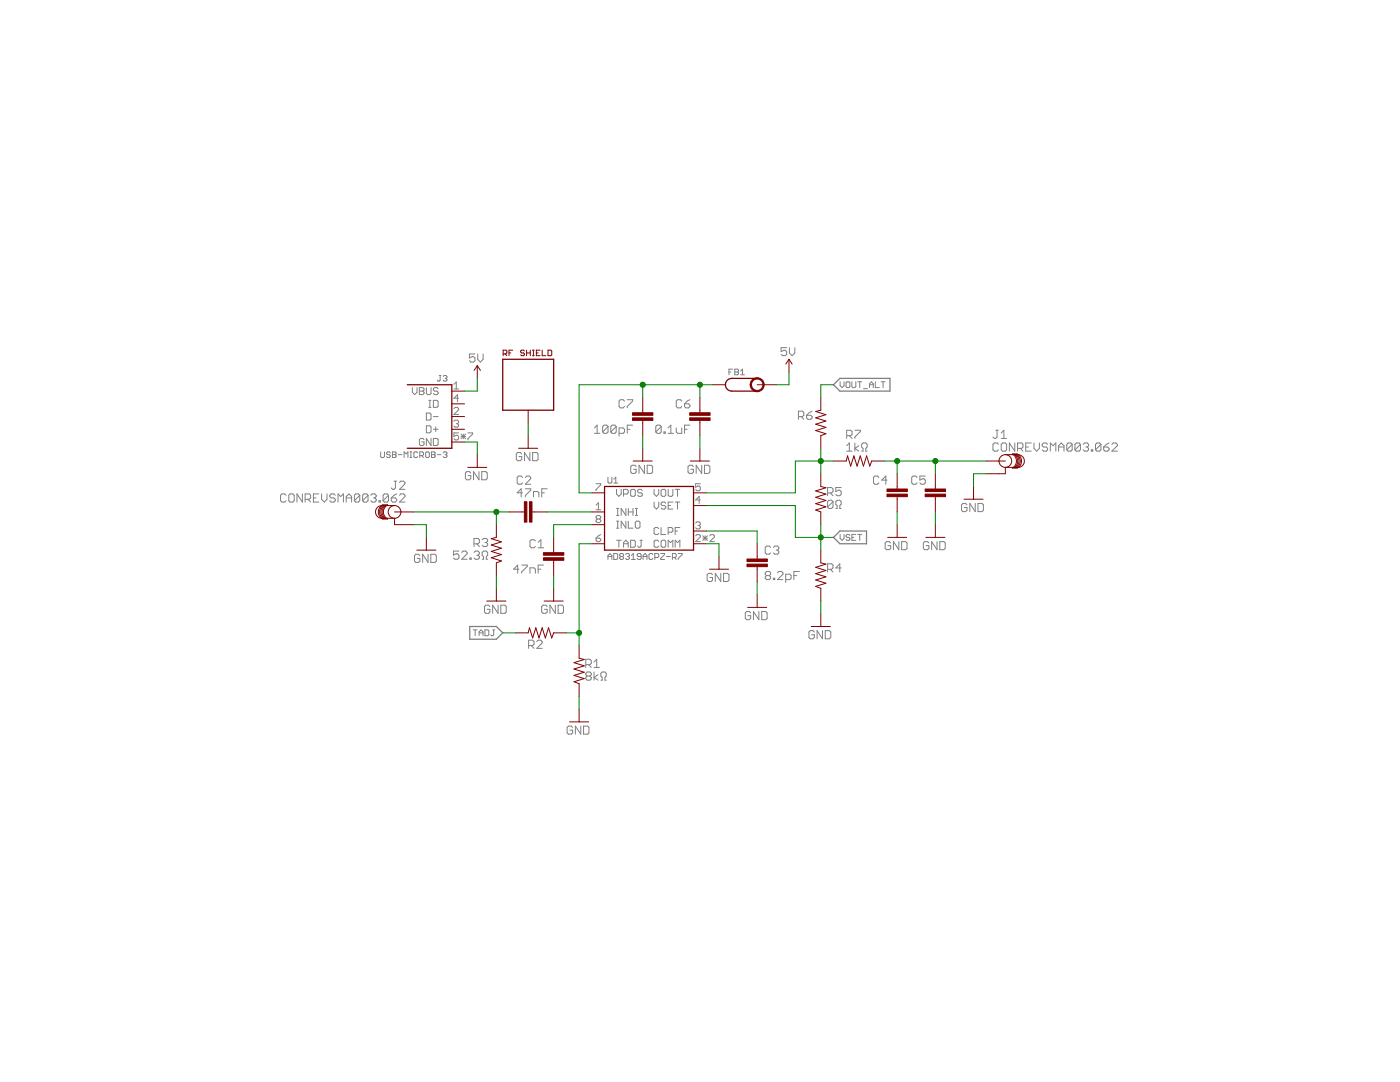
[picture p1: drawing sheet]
<svg xmlns="http://www.w3.org/2000/svg" width="279mm" height="216mm" viewBox="0 0 279 216" stroke-linecap="round" stroke-linejoin="round" font-family="sans-serif">
<g fill="none" stroke="#808080" stroke-width=".2">
<path d="M82.3 77.3v1l.5 .4 .4-.4v-1M83.7 77.3h.7l.2 .3v.2l-.2 .2 .2 .3v.2l-.2 .2h-.7zM83.7 78h.7M85.1 77.3v1.2l.2 .2h.5l.2-.2v-1.2M85.6 79.9h.4M85.8 79.9v1.4M86.5 79.9h.7l.2 .2v.9l-.2 .3h-.7zM87.4 77.6l-.2-.3h-.5l-.2 .3v.2l.2 .2h.5l.2 .3v.2l-.2 .2h-.5l-.2-.2M87.7 74.9h.3M87.8 74.9v1l-.1 .2-.4-.2M88.5 75.1l.1-.2h.4l.2 .2-.2 .4M88.8 75.5h.2"/>
<path d="M89 75.5l.2 .2-.2 .4h-.4l-.1-.2M90.6 76.7l.5-.5v1.4M90.6 77.6h.9M91.5 79.5h-.9l.7-.7v1.4M94.8 70.6h-1.1v.8l.5-.2h.3l.3 .2v.6l-.3 .2h-.5l-.3-.2M95.3 70.6v1.1l.6 .5 .5-.5v-1.1M125.2 79.8h1.1v.2l-1.1 1.1v.3M137.7 79.8l-.6 .2-.5 .6M145.5 74.2h.4M146.2 73.7h-.7v1.1M146.6 73.7h.6l.2 .2-.2 .3 .2 .4-.2 .2h-.6zM146.6 74.2h.6"/>
<path d="M147.8 74.8h.8M147.8 74l.4-.3v1.1M157 69.4h-1.1v.8l.5-.3h.3l.3 .3v.5l-.3 .3h-.5l-.3-.3M157.5 69.4v1l.6 .6 .5-.6v-1M167.7 76.2v.8l.4 .3 .3-.3v-.8M168.8 76.4l.2-.2h.4l.2 .2v.8l-.2 .1h-.4l-.2-.1zM170 76.2v1l.2 .1h.4l.2-.1v-1M171.2 76.2h.8M171.6 76.2v1.1M172.3 77.6h.8M173.5 77.3v-.7l.4-.4 .4 .4v.7M173.5 76.8h.8"/>
<path d="M174.7 76.2v1.1h.8M175.9 76.2h.7M176.2 76.2v1.1M57.1 98.8l-.3-.2h-.5l-.3 .2v1.1l.3 .3h.5l.3-.3M57.9 98.6h.5l.3 .2v1.1l-.3 .3h-.5l-.3-.3v-1.1zM60.3 98.6v1.6l-1-1.6v1.6M60.9 99.6h.8l.3-.2v-.6l-.3-.2h-.8v1.6M61.4 99.6l.6 .6M62.5 99.4h.6M63.6 98.6h-1.1v1.6h1.1M64.2 98.6v1l.5 .6 .6-.6v-1M66.9 98.8l-.3-.2h-.5l-.3 .2v.3l.3 .3h.5l.3 .2v.3l-.3 .3h-.5l-.3-.3"/>
<path d="M69.1 99.4h1.1M71.8 98.8l-.3-.2h-.5l-.3 .2v1.1M71.8 98.8v1.1l-.3 .3h-.5l-.3-.3M71.8 98.8l-1.1 1.1M73.4 98.8l-.2-.2h-.6l-.2 .2v1.1M73.4 98.8v1.1l-.2 .3h-.6l-.2-.3M73.4 98.8l-1 1.1M74 98.8l.3-.2h.5l.3 .2v.3l-.3 .3M74.5 99.4h.3M74.8 99.4l.3 .2v.3l-.3 .3h-.5l-.3-.3M75.6 99.9h.3v.3h-.3zM76 90.2v.9l.2 .2h.3l.2-.2v-.9"/>
<path d="M77.5 98.8l-.2-.2h-.6l-.2 .2v1.1M77.5 98.8v1.1l-.2 .3h-.6l-.2-.3M77.5 98.8l-1 1.1M77.9 90.4l-.2-.2h-.4l-.1 .4 .1 .1h.4l.2 .4-.2 .2h-.4l-.1-.2M78.1 99.4h.8l.3 .2v.3l-.3 .3h-.5l-.3-.3zM78.3 90.2h.6l.2 .2-.2 .3 .2 .4-.2 .2h-.6zM78.3 90.7h.6M78.6 96h.6M78.9 96v1.4l-.3 .2h-.2l-.3-.2M79.2 98.6l-1.1 .8M79.5 90.7h.7M79.7 98.8l.3-.2h.5l.3 .2v.3l-1.1 1.1h1.1"/>
<path d="M79.7 96.3l.3-.3h.5l.3 .3v.2l-1.1 1.1h1.1M80.6 91.3v-1.1l.4 .4 .4-.4v1.1M81.8 91.3h.4M81.8 90.2h.4M82 90.2v1.1M83.4 90.4l-.2-.2h-.4l-.2 .2v.7l.2 .2h.4l.2-.2M83.8 90.9h.5l.2-.2v-.3l-.2-.2h-.5v1.1M84.1 90.9l.4 .4M84.6 87.7l-.2-.2h-.5l-.2 .2v.9l.2 .3h.5l.2-.3v-.4h-.4M84.9 90.4l.2-.2h.4l.2 .2v.7l-.2 .2h-.4l-.2-.2zM85.1 82.4h.7l.2 .3v.9l-.2 .2h-.7zM85.1 85h.7l.2 .2v.9l-.2 .3h-.7z"/>
<path d="M85.6 81.3h.4M86 87.5v1.4l-.9-1.4v1.4M86.1 90.2h.6l.1 .2-.1 .3 .1 .4-.1 .2h-.6zM86.1 90.7h.6M86.5 85.7h.9M86.5 87.5h.7l.2 .2v.9l-.2 .3h-.7zM86.5 83.1h.9M87 85.2v.9M87.3 90.7h.7M88.5 90.4l.1-.2h.4l.2 .2-.2 .3M88.8 90.7h.2M89 90.7l.2 .2-.2 .4h-.4l-.1-.2"/>
<path d="M90.6 84.1l.2-.3h.5l.2 .3v.2l-.2 .2M90.6 81.5l.2-.2h.5l.2 .2v.3l-.9 .9h.9M91.1 84.5h.2M91.3 84.5l.2 .3v.2l-.2 .2h-.5l-.2-.2M91.5 86.4h-.9v.7l.7-.3 .2 .3v.4l-.2 .3h-.5l-.2-.3M92 86.6l.9 .9M92 87.1h.9M92.5 86.6v.9M92.9 86.6l-.9 .9M93.4 86.4h.9v.2l-.9 .9v.3M94 94.4l-.3-.3h-.6l-.2 .3v1.1l.2 .2h.6l.3-.2v-.6h-.6M95.6 94.1v1.6l-1.1-1.6v1.6"/>
<path d="M96.1 94.1h.9l.2 .3v1.1l-.2 .2h-.9zM104.1 90.6l-.3-.3h-.5l-.3 .3v1.1l.3 .2h.5l.3-.2v-.6h-.5M104.3 98.3h-1.1l.8-.8v1.7M104.3 95.3l-.3-.3h-.5l-.3 .3v1.1l.3 .2h.5l.3-.2M104.8 97.5h1.1v.3l-1.1 1.1v.3M104.8 95.3l.3-.3h.5l.3 .3v.2l-1.1 1.1h1.1M105.7 90.3v1.6l-1-1.6v1.6M106.3 90.3h.8l.3 .3v1.1l-.3 .2h-.8zM106.5 99.2v-1.1h.8l.2 .2v.9M108.1 98.3h.5M109.2 97.5h-1.1v1.7M118.6 86.5h1.1"/>
<path d="M118.6 85.4l.6-.6v1.7M119 96.5h.9v.3l-.9 .9v.2M121.3 95.2v1l.2 .2h.4l.2-.2v-1M121.3 85.1v1.1l-.2 .3h-.6l-.2-.3M121.3 85.1l-1 1.1M121.3 85.1l-.2-.3h-.6l-.2 .3v1.1M122.5 96.4h.8M122.5 95.6l.4-.4v1.2M123 85.1l-1.1 1.1M123 85.1l-.3-.3h-.5l-.3 .3v1.1M123 85.1v1.1l-.3 .3h-.5l-.3-.3M123 97.6v1l.5 .4 .5-.4v-1"/>
<path d="M123.5 86.5h.9l.2-.3v-.5l-.2-.3h-.9v1.6M124.4 98.6h.7l.3-.3v-.4l-.3-.3h-.7v1.4M124.6 80l-.2-.2h-.6l-.3 .2v1.1l.3 .3h.6l.2-.3M125.2 85.7h.5M126.1 97.6h.5l.2 .3v.9l-.2 .2h-.5l-.2-.2v-.9zM126.3 84.8h-1.1v1.7M127 93.1l-.3-.3h-.5l-.3 .3v1.1l.3 .3h.5l.3-.3v-.6h-.6M128.2 97.9l-.2-.3h-.5l-.2 .3v.2l.2 .2h.5l.2 .3v.2l-.2 .2h-.5l-.2-.2M128.6 92.8v1.7l-1.1-1.7v1.7M129.2 92.8h.8l.2 .3v1.1l-.2 .3h-.8zM130.5 97.6v1l.5 .4 .5-.4v-1M132 85.1l-.3-.3h-.6l-.2 .3v1.1"/>
<path d="M132 85.1v1.1l-.3 .3h-.6l-.2-.3M132 85.1l-1.1 1.1M132.2 97.6h.4l.3 .3v.9l-.3 .2h-.4l-.3-.2v-.9zM132.5 86.2h.3v.3h-.3zM133.3 86.5h1.1M133.3 85.4l.6-.6v1.7M133.3 97.6v1.2l.3 .2h.4l.3-.2v-1.2M134.7 97.6h1M135 85.4v.8l.2 .3h.9v-1.1M135.2 97.6v1.4M136.1 80l-.3-.2h-.6l-.2 .2v1.1l.2 .3h.6l.3-.3M136.6 80.6h.8l.3 .2v.3l-.3 .3h-.5l-.3-.3z"/>
<path d="M136.6 85.7h.5M137.7 84.8h-1.1v1.7M138.4 93.1l-.3-.3h-.5l-.3 .3v1.1l.3 .3h.5l.3-.3v-.6h-.5M139.8 96.5h-1v.7l.5-.2h.2l.3 .2v.5l-.3 .2h-.4l-.3-.2M139.8 99.8h-1l.7-.7v1.4M140 92.8v1.7l-1.1-1.7v1.7M140.6 92.8h.8l.3 .3v1.1l-.3 .3h-.8zM159.3 83.1h.8l.3-.2v-.6l-.3-.3h-.8v1.7M159.9 83.1l.5 .6M161 82.9h.8l.3 .2v.3l-.3 .3h-.6l-.2-.3zM162.1 82l-.6 .3-.5 .6M165.2 98.4h.8l.2-.3v-.5l-.2-.3h-.8v1.6"/>
<path d="M165.7 98.4l.5 .5M167.9 97.3h-1.1v.8l.5-.3h.3l.3 .3v.5l-.3 .3h-.5l-.3-.3M169 90h1.1M169 88.9l.5-.5v1.6M169 86.9h.8l.3-.2v-.6l-.3-.2h-.8v1.6M169.5 86.9l.6 .6M170.6 85.9h1.1v.2l-1.1 1.1v.3M170.6 88.4v1.6M171.4 88.9l-.8 .6 .8 .5M172 90h.2v-.5l-.2-.3v-.5l.2-.3h.6l.3 .3v.5l-.3 .3v.5h.3M175.4 95.3l-.3-.3h-.5l-.3 .3v1.1l.3 .2h.5l.3-.2M177 95.8h-1l.8-.8v1.6"/>
<path d="M183 95.3l-.2-.3h-.6l-.3 .3v1.1l.3 .2h.6l.2-.2M184.7 95h-1.1v.8l.5-.3h.3l.3 .3v.6l-.3 .2h-.5l-.3-.2M198.7 85.9h.5M199 85.9v1.3l-.3 .3h-.3l-.2-.3M199.2 88.7l-.2-.3h-.6l-.2 .3v1l.2 .3h.6l.2-.3M199.8 87.5h1.1M199.8 86.4l.5-.5v1.6M200.1 88.4h.5l.3 .3v1l-.3 .3h-.5l-.3-.3v-1zM202.5 88.4v1.6l-1.1-1.6v1.6M203.1 89.5h.8l.3-.3v-.5l-.3-.3h-.8v1.6M203.6 89.5l.6 .5M204.7 89.2h.6"/>
<path d="M205.8 88.4h-1.1v1.6h1.1M206.4 88.4v1.1l.5 .5 .5-.5v-1.1M209.1 88.7l-.3-.3h-.5l-.3 .3v.2l.3 .3h.5l.3 .3v.2l-.3 .3h-.5l-.3-.3M209.6 90v-1.6l.6 .5 .5-.5v1.6M211.3 89.2h1M211.3 90v-1.1l.5-.5 .5 .5v1.1M214 88.7l-.3-.3h-.5l-.3 .3v1M214 88.7v1l-.3 .3h-.5l-.3-.3M214 88.7l-1.1 1M215.6 88.7l-.3-.3h-.5l-.3 .3v1M215.6 88.7v1l-.3 .3h-.5l-.3-.3M215.6 88.7l-1.1 1"/>
<path d="M216.2 88.7l.3-.3h.5l.3 .3v.2l-.3 .3M216.7 89.2h.3M217 89.2l.3 .3v.2l-.3 .3h-.5l-.3-.3M217.8 89.7h.3v.3h-.3zM219.7 88.7l-.3-.3h-.5l-.3 .3v1M219.7 88.7v1l-.3 .3h-.5l-.3-.3M219.7 88.7l-1.1 1M220.3 89.2h.8l.2 .3v.2l-.2 .3h-.6l-.2-.3zM221.3 88.4l-1 .8M221.9 88.7l.3-.3h.5l.3 .3v.2l-1.1 1.1h1.1M67.5 100.2v-1.6l.5 .5 .5-.5v1.6M69.1 100.2v-1.1l.5-.5 .6 .5v1.1"/>
<path d="M83.8 110.9l-.3-.3h-.5l-.3 .3v1.1l.3 .2h.5l.3-.2v-.6h-.6M85.4 110.6v1.6l-1.1-1.6v1.6M86 110.6h.8l.3 .3v1.1l-.3 .2h-.8zM91.6 110h-1.1v.8l.5-.3h.3l.3 .3v.5l-.3 .3h-.5l-.3-.3M92.1 110.2l.3-.2h.5l.3 .2v.3l-1.1 1.1h1.1M93.8 111.3h.2v.3h-.2zM94.6 110.2l.3-.2h.5l.3 .2v.3l-.3 .3M94.6 108.5h.8l.3-.3v-.5l-.3-.3h-.8v1.7M95.1 110.8h.3M95.1 108.5l.6 .6M95.4 110.8l.3 .3v.2l-.3 .3h-.5l-.3-.3M96.2 111.6h.3v-.5l-.3-.3v-.6l.3-.2h.5l.3 .2v.6l-.3 .3v.5h.3"/>
<path d="M96.2 107.7l.3-.3h.5l.3 .3v.3l-.3 .2M96.8 108.2h.2M97 108.2l.3 .3v.3l-.3 .3h-.5l-.3-.3M103.6 113.6h-1.1l.8-.8v1.6M104.1 112.8h1.1v.2l-1.1 1.1v.3M105.8 114.4v-1.1h.8l.2 .3v.8M106.8 107.9l-.2-.2h-.6l-.2 .2v1.2l.2 .2h.6l.2-.2M107.4 113.6h.5M107.4 109.3h1.1M107.4 108.2l.5-.5v1.6M108.5 112.8h-1.1v1.6M119 107.4h.7l.2 .2v.2l-.2 .3h-.5l-.2-.3z"/>
<path d="M119 100.8l.4-.5v1.4M119 101.7h.9M119.2 103.6l-.2 .2v.2l.2 .3h.5l.2-.3v-.2l-.2-.2M119.2 103.6l-.2-.3v-.2l.2-.2h.5l.2 .2v.2l-.2 .3M119.2 103.6h.5M119.9 106.7l-.9 .7M121.3 111.6v-.8l.4-.4 .4 .4v.8M121.3 111h.8M122.5 110.4h.6l.2 .3v.7l-.2 .2h-.6zM123 101.5h.5M123 102.8h.5M123 107.8h1"/>
<path d="M123 105.4h.5M123 104h.5M123.3 101.5v1.3M123.3 104v1.4M123.5 107.8v1.4M123.9 111h.3M123.9 111l-.2 .2 .2 .4h.3l.2-.2-.2-.4M123.9 111l-.2-.2 .2-.4h.3l.2 .3-.2 .3M124.4 109.2v-.9l.5-.5 .5 .5v.9M124.4 108.5h1M124.8 110.7l.2-.3h.4l.2 .3-.2 .3M124.9 101.5v1.3l-.9-1.3v1.3"/>
<path d="M124.9 104v1.4l-.9-1.4v1.4M125.2 111h.2M125.4 101.5v1.3M125.4 104v1.4h.9M125.4 102.2h.9M125.4 111l.2 .2-.2 .4h-.4l-.2-.2M125.9 107.8h.7l.2 .2v1l-.2 .2h-.7zM126 111.6h.8M126 110.8l.4-.4v1.2M126.3 101.5v1.3M126.8 104.2l.2-.2h.5l.2 .2v1l-.2 .2h-.5l-.2-.2zM126.8 101.5h.5"/>
<path d="M126.8 102.8h.5M127 101.5v1.3M127.7 107.8h.5M128 111h-.6l-.2-.2 .2-.4h.4l.2 .3v.7l-.2 .2h-.4l-.2-.2M128 107.8v1.2l-.3 .2h-.2l-.2-.2M128.3 111h.8M128.3 111.6v-.8l.4-.4 .4 .4v.8M130.3 110.7l-.2-.3h-.4l-.2 .3v.7l.2 .2h.4l.2-.2M130.5 100.2v.9l.5 .5 .5-.5v-.9M130.7 111.2h.6l.2-.2v-.3l-.2-.3h-.6v1.2M131.5 108l-.3-.2h-.4l-.3 .2v1l.3 .2h.4l.3-.2M131.5 105.5l-.3-.2h-.4l-.3 .2v.9l.3 .3h.4l.3-.3"/>
<path d="M131.8 110.4h.8v.3l-.8 .7v.2h.8M131.9 105.3v1.4h1M132.2 107.8h.4l.3 .2v1l-.3 .2h-.4l-.3-.2v-1zM132.9 100.4l-.3-.2h-.4l-.3 .2v.2l.3 .3h.4l.3 .2v.2l-.3 .3h-.4l-.3-.3M133 111h.8M133.3 106.2h.7l.3-.2v-.5l-.3-.2h-.7v1.4M133.3 109.2v-1.4l.5 .5 .5-.5v1.4M133.3 100.9h.5M134.2 111.2h.6l.2-.2v-.3l-.2-.3h-.6v1.2M134.3 100.2h-1v1.4h1M134.6 111.2l.4 .4M134.7 100.2h1"/>
<path d="M134.7 109.2v-1.4l.5 .5 .5-.5v1.4M134.7 106h.5M135.2 100.2v1.4M135.4 110.4h.7v.3l-.7 .7v.2M135.7 105.3h-1v1.4M138.8 106.9l.3-.2h.4l.3 .2v.2l-1 1h1M138.8 104.4l.3-.3h.4l.3 .3v.2l-.3 .2M139.3 104.8h.2M139.5 104.8l.3 .3v.2l-.3 .2h-.4l-.3-.2M140.3 106.9l.9 .9M140.3 107.4h.9M140.7 106.9v.9"/>
<path d="M141.2 106.9l-.9 .9M141.6 106.9l.3-.2h.4l.3 .2v.2l-1 1h1M142.2 114.7l-.3-.3h-.5l-.3 .3v1.1l.3 .2h.5l.3-.2v-.6h-.5M143.8 114.4v1.6l-1.1-1.6v1.6M144.4 114.4h.8l.3 .3v1.1l-.3 .2h-.8zM153 114.9l-.3-.3v-.3l.3-.3h.5l.3 .3v.3l-.3 .3M153 114.9l-.3 .2v.3l.3 .3h.5l.3-.3v-.3l-.3-.2M153 114.9h.5M153.8 109.2l-.3-.2h-.5l-.3 .2v1.1l.3 .3h.5l.3-.3M154.3 109.2l.3-.2h.6l.2 .2v.3l-.2 .3M154.3 115.4h.3v.3h-.3zM154.9 109.8h.3"/>
<path d="M155.2 114.3l.2-.3h.6l.3 .3v.3l-1.1 1.1h1.1M155.2 109.8l.2 .2v.3l-.2 .3h-.6l-.3-.3M156.8 115.7h.8l.3-.3v-.5l-.3-.3h-.8v1.6M158.4 114.9h.6M159.5 114h-1.1v1.7M165.2 113.6h.8l.2-.3v-.5l-.2-.3h-.8v1.6M165.7 113.6l.5 .5M166.2 100.1l-.2-.3h-.6l-.2 .3v1.1M166.2 100.1v1.1l-.2 .3h-.6l-.2-.3M166.2 100.1l-1 1.1M166.8 101.5h.3v-.6l-.3-.3v-.5l.3-.3h.5l.3 .3v.5l-.3 .3v.6h.3M167.7 106.6v.8l.4 .4 .3-.4v-.8"/>
<path d="M167.9 113.3h-1.1l.8-.8v1.6M169.6 106.8l-.2-.2h-.4l-.2 .2 .2 .4h.4l.2 .2-.2 .4h-.4l-.2-.2M170 107.2h.4M170.8 106.6h-.8v1.2h.8M171.2 106.6h.8M171.6 106.6v1.2M177.8 108.3l-.3-.2h-.6l-.2 .2v1.1l.2 .3h.6l.3-.3v-.5h-.6M179.4 108.1v1.6l-1.1-1.6v1.6M179.9 108.1h.9l.2 .2v1.1l-.2 .3h-.9zM185.4 108.3l-.3-.2h-.5l-.3 .2v1.1l.3 .3h.5l.3-.3v-.5h-.6M187 108.1v1.6l-1.1-1.6v1.6M187.6 108.1h.8l.2 .2v1.1l-.2 .3h-.8z"/>
<path d="M193 100.7l-.3-.2h-.5l-.3 .2v1.1l.3 .3h.5l.3-.3v-.5h-.6M194.6 100.5v1.6l-1.1-1.6v1.6M195.2 100.5h.8l.3 .2v1.1l-.3 .3h-.8zM94.4 125.7h.8M94.8 125.7v1.2M95.6 126.9v-.8l.4-.4 .4 .4v.8M95.6 126.3h.8M96.8 125.7h.6l.2 .2v.8l-.2 .2h-.6zM97.8 121l-.3-.2h-.6l-.2 .2v1.1l.2 .3h.6l.3-.3v-.5h-.6M98.3 125.7h.4M98.5 125.7v1l-.2 .2-.4-.2M99.4 120.8v1.6l-1.1-1.6v1.6"/>
<path d="M99.9 120.8h.9l.2 .2v1.1l-.2 .3h-.9zM105.5 128.8h.8l.3-.3v-.5l-.3-.3h-.8v1.7M106 128.8l.6 .6M107.1 128l.3-.3h.5l.3 .3v.3l-1.1 1.1h1.1M109.2 121l-.3-.2h-.5l-.3 .2v1.1l.3 .3h.5l.3-.3v-.5h-.6M110.8 120.8v1.6l-1.1-1.6v1.6M111.4 120.8h.8l.3 .2v1.1l-.3 .3h-.8zM116.9 132.6h.8l.3-.2v-.6l-.3-.2h-.8v1.6M117.2 134.9l-.3-.3v-.2l.3-.3h.5l.3 .3v.2l-.3 .3M117.2 134.9l-.3 .3v.2l.3 .3h.5l.3-.3v-.2l-.3-.3M117.2 134.9h.5M117.5 132.6l.5 .6"/>
<path d="M118.6 134.1v1.6M118.6 132.1l.5-.5v1.6M118.6 133.2h1M119.4 134.6l-.8 .6 .8 .5M119.9 135.7h.3v-.5l-.3-.3v-.5l.3-.3h.5l.3 .3v.5l-.3 .3v.5h.3M149.8 122.3l-.3-.3h-.5l-.3 .3v1.1l.3 .3h.5l.3-.3v-.5h-.5M151.4 122v1.7l-1-1.7v1.7M152 122h.8l.3 .3v1.1l-.3 .3h-.8zM162.5 126.1l-.3-.3h-.5l-.3 .3v1.1l.3 .3h.5l.3-.3v-.5h-.5M164.1 125.8v1.7l-1-1.7v1.7M164.7 125.8h.8l.3 .3v1.1l-.3 .3h-.8zM114.3 145.1l-.3-.2h-.5l-.3 .2v1.1l.3 .3h.5l.3-.3v-.5h-.6"/>
<path d="M115.9 144.9v1.6l-1.1-1.6v1.6M116.5 144.9h.8l.2 .2v1.1l-.2 .3h-.8z"/>
</g>
<path d="M166.3 76.8l1.3-1.3h10v2.5h-10zM166.3 107.2l1.3-1.2h5.3v2.5h-5.3zM93.7 125h5.4l1.2 1.3-1.2 1.3h-5.4z" fill="none" stroke="#808080" stroke-width=".25"/>
<g fill="none" stroke="#800000" stroke-width=".2">
<path d="M90.2 78h2.5M95.2 73v2.5M95.2 73l.7 .9M95.2 73l-.6 .9M100.4 70.6h.6l.2-.2v-.4l-.2-.1h-.6v1.1M100.8 70.6l.4 .4M101.6 70.4h.3M102.3 69.9h-.7v1.1M104.6 70l-.1-.1h-.4l-.2 .1 .2 .4h.4l.1 .2-.1 .4h-.4l-.2-.2M105.1 70.4h.7M105.1 69.9v1.1M105.8 69.9v1.1"/>
<path d="M106.3 69.9h.3M106.3 71h.3M106.4 69.9v1.1M107 70.4h.4M107.8 69.9h-.8v1.1h.8M108.2 69.9v1.1h.7M109.4 69.9h.5l.2 .1v.8l-.2 .2h-.5zM128.3 79.3v3.1M139.7 79.3v3.1M142.2 76.8h2.6M151.1 76.8h3.8M157.5 71.7v2.5"/>
<path d="M157.5 71.7l.6 .9M157.5 71.7l-.7 .9M163.8 79.3v2.6l-1 .2 2 .6-2 .7 2 .6-2 .6 2 .7-2 .6 2 .7-1 .3v2.6M90.2 83.1h2.5M90.2 85.7h2.5M90.2 80.6h2.5M90.2 88.2h2.5M93.3 93.3h3.9M95.2 90.7v2.6M103.5 89.5h3.8M105.4 81.9v2.5M105.4 86.9v2.6"/>
<path d="M118.1 98.3h2.5M126.4 92h3.8M128.3 83.9v3M128.3 89.5v2.5M137.8 92h3.8M138.4 98.3h2.5M139.7 83.9v3M139.7 89.5v2.5M163.8 94.5v2.6l1 .2-2 .7 2 .6-2 .6 2 .7-2 .6 2 .6-2 .7 1 .4v2.5M166.3 92h2.6l.2-1 .7 2 .6-2 .6 2 .7-2 .6 2 .7-2 .6 2 .4-1h2.5M179 94.5v3.1M179 99.1v3.1"/>
<path d="M186.7 94.5v3.1M186.7 99.1v3.1M192.4 99.6h3.8M194.3 97.1v2.5M196.8 92h3.8M200.6 90.7h2.6a1.27 1.27 0 0 1 1.2 1.3 1.27 1.27 0 0 1-1.2 1.3h-2.6v1.2h-3.8M202 90.6h1.1a1.59 1.59 0 0 1 0 2.8h-1.1M202 90.6a1.59 1.59 0 0 1 0 2.8M202 90.6v.1M202 93.3v.1M202.3 90.6a1.59 1.59 0 0 1 0 2.8M202.5 90.6a1.59 1.59 0 0 1 0 2.8"/>
<path d="M202.8 90.6a1.59 1.59 0 0 1 0 2.8M76.6 100.8a1.59 1.59 0 0 0 0 2.7M76.8 100.8a1.59 1.59 0 0 0 0 2.7M77.1 100.8a1.59 1.59 0 0 0 0 2.7M77.3 100.8h-1a1.59 1.59 0 0 0 0 2.7h1M77.3 100.8a1.59 1.59 0 0 0 0 2.7M77.3 100.8v.1M77.3 103.4v.1M78.7 100.9h-2.5a1.27 1.27 0 0 0-1.3 1.3 1.27 1.27 0 0 0 1.3 1.2h2.5v1.3h3.8M78.7 102.2h3.8M83.2 109.8h3.8M85.1 107.2v2.6"/>
<path d="M97.2 119.9h3.8M99.1 104.7v2.5l-1.1 .3 2.1 .6-2.1 .7 2.1 .6-2.1 .6 2.1 .7-2.1 .6 2.1 .6-1 .4v2.6M99.1 117.4v2.5M101.6 102.2h3M106.2 102.2h3M108.6 119.9h3.8M110.5 107.2v3.1M110.5 111.8v3.1M110.5 117.4v2.5M118.1 102.2h2.5M118.1 108.5h2.5M118.1 104.7h2.5"/>
<path d="M138.4 108.5h2.5M138.4 106h2.5M138.4 100.9h2.5M141.6 113.6h3.8M143.5 111v2.6M151.1 108.5v3M151.1 113.1v3M151.1 118.7v2.5M163.8 109.8v2.5l1 .3-2 .6 2 .6-2 .7 2 .6-2 .6 2 .7-2 .6 1 .4v2.5M177.1 107.2h3.9M179 104.7v2.5M184.8 107.2h3.8"/>
<path d="M186.7 104.7v2.5M102.9 126.3h2.5l.3-1 .6 2 .6-2 .7 2 .6-2 .6 2 .7-2 .6 2 .4-1h2.5M115.6 128.8v2.5l1 .3-2 .6 2 .7-2 .6 2 .6-2 .7 2 .6-2 .6 1 .4v2.6M149.2 121.2h3.8M161.9 125h3.8M163.8 122.5v2.5M113.7 144h3.8M115.6 141.5v2.5"/>
<circle cx="200.6" cy="92" r="1.27"/>
<circle cx="78.7" cy="102.2" r="1.27"/>
</g>
<path d="M81.3 76.8h8.9v12.7h-8.9M100.3 71.7h10.2v10.2h-10.2zM151.1 75.5h-5.1a1.27 1.27 0 0 0-1.2 1.3 1.27 1.27 0 0 0 1.2 1.2h5.1M120.6 97.1h17.8v12.7h-17.8z" fill="none" stroke="#800000" stroke-width=".25"/>
<g fill="#800000" stroke="#800000" stroke-width=".2">
<path d="M108.5 111.3h4v.5h-4z"/>
<path d="M108.5 110.3h4v.5h-4z"/>
<path d="M104.6 100.1h.6v4.1h-.6z"/>
<path d="M105.7 100.1h.5v4.1h-.5z"/>
<path d="M149.1 112.6h4v.5h-4z"/>
<path d="M149.1 111.5h4v.6h-4z"/>
<path d="M177 98.6h4.1v.5h-4.1z"/>
<path d="M177 97.6h4.1v.5h-4.1z"/>
<path d="M184.6 98.6h4.1v.5h-4.1z"/>
<path d="M184.6 97.6h4.1v.5h-4.1z"/>
<path d="M137.6 83.4h4.1v.5h-4.1z"/>
<path d="M137.6 82.4h4.1v.5h-4.1z"/>
<path d="M126.2 83.4h4.1v.5h-4.1z"/>
<path d="M126.2 82.4h4.1v.5h-4.1z"/>
</g>
<path d="M150.1 75.8a1.4 1.4 0 0 1 2.2 .3 1.4 1.4 0 0 1-.8 2 1.4 1.4 0 0 1-1.8-1.3h.3a1.15 1.15 0 0 1 1.6-1.1 1.15 1.15 0 0 1 .3 1.9 1.15 1.15 0 0 1-1.9-.6v-.2h-.3z" fill-rule="evenodd" fill="#800000" stroke="#800000" stroke-width=".2"/>
<g fill="none" stroke="#008000" stroke-width=".2">
<path d="M95.2 75.5v2.5h-2.5M128.3 76.8v2.5M139.7 76.8v2.5M142.2 76.8h-26.6v21.5h2.5M157.5 74.2v2.6h-2.6M166.3 76.8h-2.5v2.5M92.7 88.2h2.5v2.5M105.4 84.4v2.5M128.3 86.9v2.6M139.7 86.9v2.6M163.8 89.5v5M166.3 92h-7.6v6.3h-17.8"/>
<path d="M176.5 92h20.3M179 92v2.5M186.7 92v2.5M196.8 94.5h-2.5v2.6M82.5 104.7h2.6v2.5M82.5 102.2h19.1M99.1 102.2v2.5M99.1 114.9v2.5M109.2 102.2h8.9M110.5 114.9v2.5M118.1 104.7h-7.6v2.5M118.1 108.5h-2.5v20.3"/>
<path d="M140.9 108.5h2.6v2.5M140.9 106h10.2v2.5M140.9 100.9h17.8v6.3h7.6M151.1 116.1v2.6M163.8 104.7v5.1M163.8 119.9v2.6M179 102.2v2.5M186.7 102.2v2.5M100.3 126.3h2.6M113 126.3h2.6M115.6 139v2.5"/>
</g>
<g fill="#008000" stroke="#008000" stroke-width=".2">
<circle cx="115.6" cy="126.3" r=".51"/>
<circle cx="99.1" cy="102.2" r=".51"/>
<circle cx="163.8" cy="107.2" r=".51"/>
<circle cx="163.8" cy="92" r=".51"/>
<circle cx="186.7" cy="92" r=".51"/>
<circle cx="179" cy="92" r=".51"/>
<circle cx="128.3" cy="76.8" r=".51"/>
<circle cx="139.7" cy="76.8" r=".51"/>
</g>
</svg>
